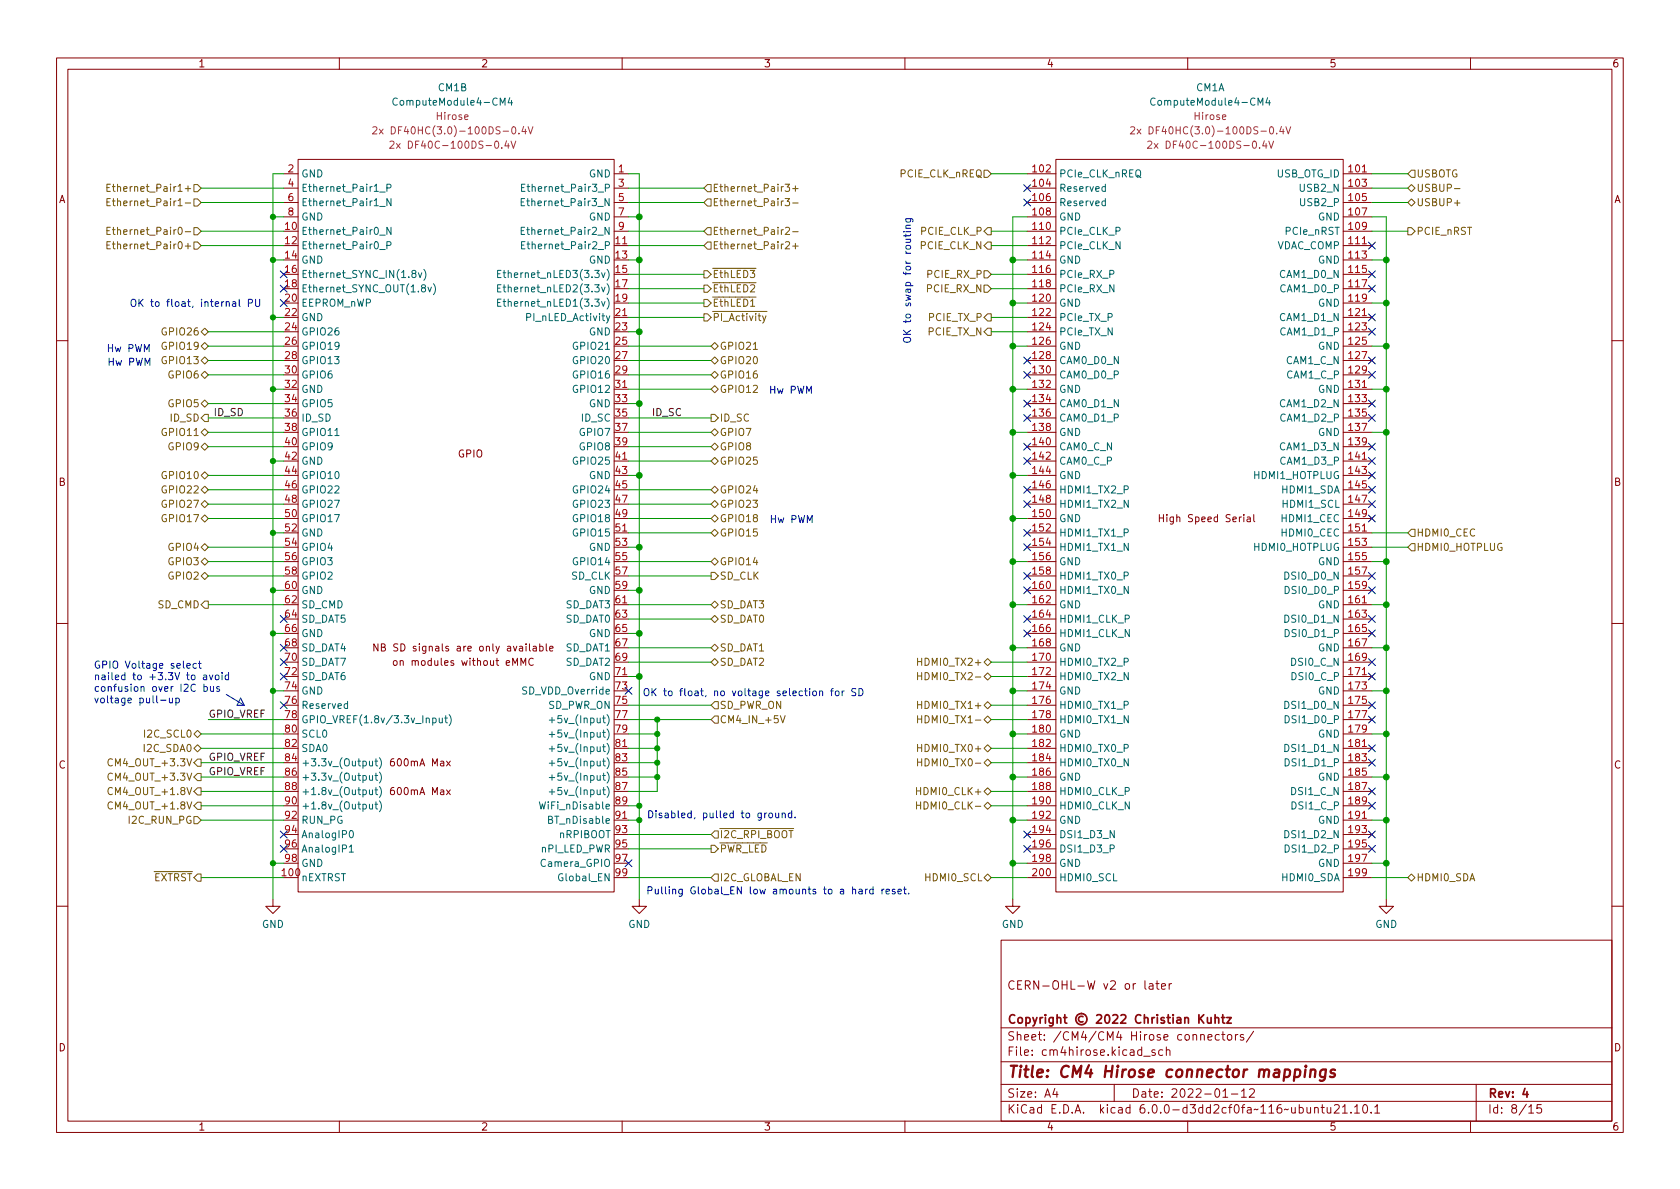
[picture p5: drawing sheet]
<svg xmlns="http://www.w3.org/2000/svg" width="297mm" height="210mm" viewBox="0 0 297 210" stroke-linecap="round" stroke-linejoin="round" font-family="sans-serif">
<defs><g id="words">
<text font-size="2.8" fill="#840000" x="178" y="190.6">Title: CM4 Hirose connector mappings</text>
<g font-size="2.1" fill="#840000">
<text x="178" y="175">CERN-OHL-W v2 or later</text>
<text x="178" y="184">Sheet: /CM4/CM4 Hirose connectors/</text>
<text x="178" y="186.7">File: cm4hirose.kicad_sch</text>
<text x="178" y="196.9">KiCad E.D.A. kicad 6.0.0-d3dd2cf0fa~116~ubuntu21.10.1</text>
<text x="178" y="194.1">Size: A4</text>
<text x="200" y="194.1">Date: 2022-01-12</text>
<text x="263" y="194.1">Rev: 4</text>
<text x="263" y="196.9">Id: 8/15</text>
</g>
<g font-size="1.8" fill="#840000">
<text x="35" y="11.9">1</text>
<text x="85" y="11.9">2</text>
<text x="135" y="11.9">3</text>
<text x="185" y="11.9">4</text>
<text x="235" y="11.9">5</text>
<text x="285" y="11.9">6</text>
<text x="10.3" y="35.9">A</text>
<text x="285.3" y="35.9">A</text>
<text x="81" y="80.9">GPIO</text>
<text x="10.3" y="85.9">B</text>
<text x="285.3" y="85.9">B</text>
<text x="205.8" y="92.3">High Speed Serial</text>
<text x="68.3" y="115.2">NB SD signals are only available</text>
<text x="70.7" y="117.7">on modules without eMMC</text>
<text x="10.3" y="135.9">C</text>
<text x="69.4" y="135.5">600mA Max</text>
<text x="285.3" y="135.9">C</text>
<text x="69.4" y="140.6">600mA Max</text>
<text x="10.3" y="185.9">D</text>
<text x="285.3" y="185.9">D</text>
<text x="35" y="199.9">1</text>
<text x="85" y="199.9">2</text>
<text x="135" y="199.9">3</text>
<text x="185" y="199.9">4</text>
<text x="235" y="199.9">5</text>
<text x="285" y="199.9">6</text>
</g>
<g font-size="1.8" fill="#006464">
<text x="77.5" y="16.1">CM1B</text>
<text x="211.5" y="16.1">CM1A</text>
<text x="70.4" y="18.7">ComputeModule4-CM4</text>
<text x="204.4" y="18.7">ComputeModule4-CM4</text>
<text x="53.2" y="31.4">GND</text>
<text x="53.2" y="33.9">Ethernet_Pair1_P</text>
<text x="93.4" y="33.9">Ethernet_Pair3_P</text>
<text x="104.1" y="31.4">GND</text>
<text x="187.2" y="31.4">PCIe_CLK_nREQ</text>
<text x="187.2" y="33.9">Reserved</text>
<text x="225.7" y="31.4">USB_OTG_ID</text>
<text x="230" y="33.9">USB2_N</text>
<text x="53.2" y="41.5">Ethernet_Pair0_N</text>
<text x="53.2" y="36.4">Ethernet_Pair1_N</text>
<text x="53.2" y="39">GND</text>
<text x="93.3" y="36.4">Ethernet_Pair3_N</text>
<text x="93.3" y="41.5">Ethernet_Pair2_N</text>
<text x="104.1" y="39">GND</text>
<text x="187.2" y="36.4">Reserved</text>
<text x="187.2" y="39">GND</text>
<text x="187.2" y="41.5">PCIe_CLK_P</text>
<text x="227.4" y="41.5">PCIe_nRST</text>
<text x="230.1" y="36.4">USB2_P</text>
<text x="233.1" y="39">GND</text>
<text x="53.2" y="44.1">Ethernet_Pair0_P</text>
<text x="53.2" y="46.6">GND</text>
<text x="93.4" y="44.1">Ethernet_Pair2_P</text>
<text x="104.1" y="46.6">GND</text>
<text x="187.2" y="44.1">PCIe_CLK_N</text>
<text x="187.2" y="46.6">GND</text>
<text x="225.7" y="44.1">VDAC_COMP</text>
<text x="233.1" y="46.6">GND</text>
<text x="53.2" y="49.1">Ethernet_SYNC_IN(1.8v)</text>
<text x="53.2" y="51.7">Ethernet_SYNC_OUT(1.8v)</text>
<text x="89.7" y="49.1">Ethernet_nLED3(3.3v)</text>
<text x="89.7" y="51.7">Ethernet_nLED2(3.3v)</text>
<text x="187.2" y="49.1">PCIe_RX_P</text>
<text x="187.2" y="51.7">PCIe_RX_N</text>
<text x="226.5" y="49.1">CAM1_D0_N</text>
<text x="226.6" y="51.7">CAM1_D0_P</text>
<text x="53.2" y="54.2">EEPROM_nWP</text>
<text x="53.2" y="56.8">GND</text>
<text x="53.2" y="59.3">GPIO26</text>
<text x="89.7" y="54.2">Ethernet_nLED1(3.3v)</text>
<text x="93.4" y="56.8">PI_nLED_Activity</text>
<text x="104.1" y="59.3">GND</text>
<text x="187.2" y="54.2">GND</text>
<text x="187.2" y="56.8">PCIe_TX_P</text>
<text x="187.2" y="59.3">PCIe_TX_N</text>
<text x="226.5" y="56.8">CAM1_D1_N</text>
<text x="226.6" y="59.3">CAM1_D1_P</text>
<text x="233.1" y="54.2">GND</text>
<text x="53.2" y="61.8">GPIO19</text>
<text x="53.2" y="64.4">GPIO13</text>
<text x="101.7" y="61.8">GPIO21</text>
<text x="101.7" y="64.4">GPIO20</text>
<text x="187.2" y="61.8">GND</text>
<text x="187.2" y="64.4">CAM0_D0_N</text>
<text x="227.4" y="64.4">CAM1_C_N</text>
<text x="233.1" y="61.8">GND</text>
<text x="53.2" y="66.9">GPIO6</text>
<text x="53.2" y="69.5">GND</text>
<text x="101.7" y="66.9">GPIO16</text>
<text x="101.7" y="69.5">GPIO12</text>
<text x="187.2" y="66.9">CAM0_D0_P</text>
<text x="187.2" y="69.5">GND</text>
<text x="227.5" y="66.9">CAM1_C_P</text>
<text x="233.1" y="69.5">GND</text>
<text x="53.2" y="72">GPIO5</text>
<text x="53.2" y="74.5">ID_SD</text>
<text x="53.2" y="77.1">GPIO11</text>
<text x="102.7" y="77.1">GPIO7</text>
<text x="102.9" y="74.5">ID_SC</text>
<text x="104.1" y="72">GND</text>
<text x="187.2" y="72">CAM0_D1_N</text>
<text x="187.2" y="74.5">CAM0_D1_P</text>
<text x="187.2" y="77.1">GND</text>
<text x="226.5" y="72">CAM1_D2_N</text>
<text x="226.6" y="74.5">CAM1_D2_P</text>
<text x="233.1" y="77.1">GND</text>
<text x="53.2" y="79.6">GPIO9</text>
<text x="53.2" y="82.2">GND</text>
<text x="101.7" y="82.2">GPIO25</text>
<text x="102.7" y="79.6">GPIO8</text>
<text x="187.2" y="79.6">CAM0_C_N</text>
<text x="187.2" y="82.2">CAM0_C_P</text>
<text x="226.5" y="79.6">CAM1_D3_N</text>
<text x="226.6" y="82.2">CAM1_D3_P</text>
<text x="53.2" y="84.7">GPIO10</text>
<text x="53.2" y="87.2">GPIO22</text>
<text x="53.2" y="89.8">GPIO27</text>
<text x="101.7" y="87.2">GPIO24</text>
<text x="101.7" y="89.8">GPIO23</text>
<text x="104.1" y="84.7">GND</text>
<text x="187.2" y="84.7">GND</text>
<text x="187.2" y="87.2">HDMI1_TX2_P</text>
<text x="187.2" y="89.8">HDMI1_TX2_N</text>
<text x="221.8" y="84.7">HDMI1_HOTPLUG</text>
<text x="226.8" y="87.2">HDMI1_SDA</text>
<text x="227" y="89.8">HDMI1_SCL</text>
<text x="53.2" y="92.3">GPIO17</text>
<text x="53.2" y="94.9">GND</text>
<text x="101.7" y="92.3">GPIO18</text>
<text x="101.7" y="94.9">GPIO15</text>
<text x="187.2" y="92.3">GND</text>
<text x="187.2" y="94.9">HDMI1_TX1_P</text>
<text x="226.8" y="92.3">HDMI1_CEC</text>
<text x="226.8" y="94.9">HDMI0_CEC</text>
<text x="53.2" y="97.4">GPIO4</text>
<text x="53.2" y="99.9">GPIO3</text>
<text x="101.7" y="99.9">GPIO14</text>
<text x="104.1" y="97.4">GND</text>
<text x="187.2" y="97.4">HDMI1_TX1_N</text>
<text x="187.2" y="99.9">GND</text>
<text x="221.8" y="97.4">HDMI0_HOTPLUG</text>
<text x="233.1" y="99.9">GND</text>
<text x="53.2" y="102.5">GPIO2</text>
<text x="53.2" y="105">GND</text>
<text x="53.2" y="107.6">SD_CMD</text>
<text x="100" y="107.6">SD_DAT3</text>
<text x="101" y="102.5">SD_CLK</text>
<text x="104.1" y="105">GND</text>
<text x="187.2" y="102.5">HDMI1_TX0_P</text>
<text x="187.2" y="105">HDMI1_TX0_N</text>
<text x="187.2" y="107.6">GND</text>
<text x="227.5" y="102.5">DSI0_D0_N</text>
<text x="227.6" y="105">DSI0_D0_P</text>
<text x="233.1" y="107.6">GND</text>
<text x="53.2" y="110.1">SD_DAT5</text>
<text x="53.2" y="112.6">GND</text>
<text x="100" y="110.1">SD_DAT0</text>
<text x="104.1" y="112.6">GND</text>
<text x="187.2" y="110.1">HDMI1_CLK_P</text>
<text x="187.2" y="112.6">HDMI1_CLK_N</text>
<text x="227.5" y="110.1">DSI0_D1_N</text>
<text x="227.6" y="112.6">DSI0_D1_P</text>
<text x="53.2" y="115.2">SD_DAT4</text>
<text x="53.2" y="117.7">SD_DAT7</text>
<text x="100" y="115.2">SD_DAT1</text>
<text x="100" y="117.7">SD_DAT2</text>
<text x="187.2" y="115.2">GND</text>
<text x="187.2" y="117.7">HDMI0_TX2_P</text>
<text x="228.5" y="117.7">DSI0_C_N</text>
<text x="233.1" y="115.2">GND</text>
<text x="53.2" y="120.3">SD_DAT6</text>
<text x="53.2" y="122.8">GND</text>
<text x="53.2" y="125.3">Reserved</text>
<text x="92.6" y="122.8">SD_VDD_Override</text>
<text x="96.9" y="125.3">SD_PWR_ON</text>
<text x="104.1" y="120.3">GND</text>
<text x="187.2" y="120.3">HDMI0_TX2_N</text>
<text x="187.2" y="122.8">GND</text>
<text x="187.2" y="125.3">HDMI0_TX1_P</text>
<text x="227.5" y="125.3">DSI1_D0_N</text>
<text x="228.6" y="120.3">DSI0_C_P</text>
<text x="233.1" y="122.8">GND</text>
<text x="53.2" y="127.9">GPIO_VREF(1.8v/3.3v_Input)</text>
<text x="53.2" y="130.4">SCL0</text>
<text x="98.6" y="127.9">+5v_(Input)</text>
<text x="98.6" y="130.4">+5v_(Input)</text>
<text x="187.2" y="127.9">HDMI0_TX1_N</text>
<text x="187.2" y="130.4">GND</text>
<text x="227.6" y="127.9">DSI1_D0_P</text>
<text x="233.1" y="130.4">GND</text>
<text x="53.2" y="133">SDA0</text>
<text x="53.2" y="135.5">+3.3v_(Output)</text>
<text x="98.6" y="133">+5v_(Input)</text>
<text x="98.6" y="135.5">+5v_(Input)</text>
<text x="187.2" y="133">HDMI0_TX0_P</text>
<text x="187.2" y="135.5">HDMI0_TX0_N</text>
<text x="227.5" y="133">DSI1_D1_N</text>
<text x="227.6" y="135.5">DSI1_D1_P</text>
<text x="53.2" y="138">+3.3v_(Output)</text>
<text x="53.2" y="140.6">+1.8v_(Output)</text>
<text x="53.2" y="143.1">+1.8v_(Output)</text>
<text x="96" y="143.1">WiFi_nDisable</text>
<text x="98.6" y="138">+5v_(Input)</text>
<text x="98.6" y="140.6">+5v_(Input)</text>
<text x="187.2" y="138">GND</text>
<text x="187.2" y="140.6">HDMI0_CLK_P</text>
<text x="187.2" y="143.1">HDMI0_CLK_N</text>
<text x="228.5" y="140.6">DSI1_C_N</text>
<text x="228.6" y="143.1">DSI1_C_P</text>
<text x="233.1" y="138">GND</text>
<text x="53.2" y="145.7">RUN_PG</text>
<text x="53.2" y="148.2">AnalogIP0</text>
<text x="97.4" y="145.7">BT_nDisable</text>
<text x="98.9" y="148.2">nRPIBOOT</text>
<text x="187.2" y="145.7">GND</text>
<text x="187.2" y="148.2">DSI1_D3_N</text>
<text x="227.5" y="148.2">DSI1_D2_N</text>
<text x="233.1" y="145.7">GND</text>
<text x="53.2" y="155.8">nEXTRST</text>
<text x="53.2" y="150.7">AnalogIP1</text>
<text x="53.2" y="153.3">GND</text>
<text x="95.7" y="150.7">nPI_LED_PWR</text>
<text x="96.2" y="153.3">Camera_GPIO</text>
<text x="99.1" y="155.8">Global_EN</text>
<text x="187.2" y="150.7">DSI1_D3_P</text>
<text x="187.2" y="153.3">GND</text>
<text x="187.2" y="155.8">HDMI0_SCL</text>
<text x="226.8" y="155.8">HDMI0_SDA</text>
<text x="227.6" y="150.7">DSI1_D2_P</text>
<text x="233.1" y="153.3">GND</text>
<text x="46.3" y="164.1">GND</text>
<text x="111.1" y="164.1">GND</text>
<text x="177.1" y="164.1">GND</text>
<text x="243.1" y="164.1">GND</text>
</g>
<g font-size="1.8" fill="#840084">
<text x="68.4" y="23.7">2x DF40HC(3.0)-100DS-0.4V</text>
<text x="77.3" y="21.2">Hirose</text>
<text x="202.4" y="23.7">2x DF40HC(3.0)-100DS-0.4V</text>
<text x="211.2" y="21.2">Hirose</text>
<text x="70.9" y="26.3">2x DF40C-100DS-0.4V</text>
<text x="204.9" y="26.3">2x DF40C-100DS-0.4V</text>
</g>
<g font-size="1.8" fill="#725600">
<text x="20.6" y="33.9">Ethernet_Pair1+</text>
<text x="125.9" y="33.9">Ethernet_Pair3+</text>
<text x="159.2" y="31.4">PCIE_CLK_nREQ</text>
<text x="250.4" y="33.9">USBUP-</text>
<text x="250.4" y="31.4">USBOTG</text>
<text x="21" y="36.4">Ethernet_Pair1-</text>
<text x="21" y="41.5">Ethernet_Pair0-</text>
<text x="125.9" y="41.5">Ethernet_Pair2-</text>
<text x="125.9" y="36.4">Ethernet_Pair3-</text>
<text x="162.9" y="41.5">PCIE_CLK_P</text>
<text x="250.4" y="41.5">PCIE_nRST</text>
<text x="250.4" y="36.4">USBUP+</text>
<text x="20.6" y="44.1">Ethernet_Pair0+</text>
<text x="125.9" y="44.1">Ethernet_Pair2+</text>
<text x="162.8" y="44.1">PCIE_CLK_N</text>
<text x="125.9" y="49.1">~{EthLED3}</text>
<text x="125.9" y="51.7">~{EthLED2}</text>
<text x="164" y="51.7">PCIE_RX_N</text>
<text x="164.1" y="49.1">PCIE_RX_P</text>
<text x="29" y="59.3">GPIO26</text>
<text x="125.9" y="56.8">~{PI_Activity}</text>
<text x="125.9" y="54.2">~{EthLED1}</text>
<text x="164.2" y="59.3">PCIE_TX_N</text>
<text x="164.3" y="56.8">PCIE_TX_P</text>
<text x="29" y="64.4">GPIO13</text>
<text x="29" y="61.8">GPIO19</text>
<text x="127.2" y="64.4">GPIO20</text>
<text x="127.2" y="61.8">GPIO21</text>
<text x="30" y="66.9">GPIO6</text>
<text x="127.2" y="69.5">GPIO12</text>
<text x="127.2" y="66.9">GPIO16</text>
<text x="29" y="77.1">GPIO11</text>
<text x="30" y="72">GPIO5</text>
<text x="30.2" y="74.5">ID_SD</text>
<text x="127.2" y="74.5">ID_SC</text>
<text x="127.2" y="77.1">GPIO7</text>
<text x="30" y="79.6">GPIO9</text>
<text x="127.2" y="82.2">GPIO25</text>
<text x="127.2" y="79.6">GPIO8</text>
<text x="29" y="84.7">GPIO10</text>
<text x="29" y="89.8">GPIO27</text>
<text x="29" y="87.2">GPIO22</text>
<text x="127.2" y="89.8">GPIO23</text>
<text x="127.2" y="87.2">GPIO24</text>
<text x="29" y="92.3">GPIO17</text>
<text x="127.2" y="92.3">GPIO18</text>
<text x="127.2" y="94.9">GPIO15</text>
<text x="250.4" y="94.9">HDMI0_CEC</text>
<text x="30" y="99.9">GPIO3</text>
<text x="30" y="97.4">GPIO4</text>
<text x="127.2" y="99.9">GPIO14</text>
<text x="250.4" y="97.4">HDMI0_HOTPLUG</text>
<text x="27.9" y="107.6">SD_CMD</text>
<text x="30" y="102.5">GPIO2</text>
<text x="127.2" y="107.6">SD_DAT3</text>
<text x="127.2" y="102.5">SD_CLK</text>
<text x="127.2" y="110.1">SD_DAT0</text>
<text x="127.2" y="115.2">SD_DAT1</text>
<text x="127.2" y="117.7">SD_DAT2</text>
<text x="163" y="117.7">HDMI0_TX2+</text>
<text x="127.2" y="125.3">SD_PWR_ON</text>
<text x="163" y="125.3">HDMI0_TX1+</text>
<text x="163.5" y="120.3">HDMI0_TX2-</text>
<text x="25.8" y="130.4">I2C_SCL0</text>
<text x="127.2" y="127.9">CM4_IN_+5V</text>
<text x="163.5" y="127.9">HDMI0_TX1-</text>
<text x="20" y="135.5">CM4_OUT_+3.3V</text>
<text x="25.6" y="133">I2C_SDA0</text>
<text x="163" y="133">HDMI0_TX0+</text>
<text x="163.5" y="135.5">HDMI0_TX0-</text>
<text x="20" y="143.1">CM4_OUT_+1.8V</text>
<text x="20" y="140.6">CM4_OUT_+1.8V</text>
<text x="20" y="138">CM4_OUT_+3.3V</text>
<text x="162.6" y="140.6">HDMI0_CLK+</text>
<text x="163.1" y="143.1">HDMI0_CLK-</text>
<text x="23" y="145.7">I2C_RUN_PG</text>
<text x="127.2" y="148.2">~{I2C_RPI_BOOT}</text>
<text x="25.7" y="155.8">~{EXTRST}</text>
<text x="127.2" y="150.7">~{PWR_LED}</text>
<text x="127.2" y="155.8">I2C_GLOBAL_EN</text>
<text x="163.8" y="155.8">HDMI0_SCL</text>
<text x="250.4" y="155.8">HDMI0_SDA</text>
</g>
<g font-size="1.8" fill="#a90000">
<text x="50.9" y="30.5">2</text>
<text x="50.9" y="33">4</text>
<text x="50.9" y="35.6">6</text>
<text x="109.4" y="30.5">1</text>
<text x="109.4" y="33">3</text>
<text x="109.4" y="35.6">5</text>
<text x="182.7" y="30.5">102</text>
<text x="182.7" y="33">104</text>
<text x="182.7" y="35.6">106</text>
<text x="238.6" y="30.5">101</text>
<text x="238.6" y="33">103</text>
<text x="238.6" y="35.6">105</text>
<text x="50.5" y="40.6">10</text>
<text x="50.9" y="38.1">8</text>
<text x="109.4" y="38.1">7</text>
<text x="109.4" y="40.6">9</text>
<text x="182.7" y="38.1">108</text>
<text x="182.7" y="40.6">110</text>
<text x="238.6" y="38.1">107</text>
<text x="238.6" y="40.6">109</text>
<text x="50.5" y="43.2">12</text>
<text x="50.5" y="45.7">14</text>
<text x="108.9" y="43.2">11</text>
<text x="108.9" y="45.7">13</text>
<text x="182.7" y="43.2">112</text>
<text x="182.7" y="45.7">114</text>
<text x="238.6" y="43.2">111</text>
<text x="238.6" y="45.7">113</text>
<text x="50.5" y="48.3">16</text>
<text x="50.5" y="50.8">18</text>
<text x="50.5" y="53.3">20</text>
<text x="108.9" y="48.3">15</text>
<text x="108.9" y="50.8">17</text>
<text x="108.9" y="53.3">19</text>
<text x="182.7" y="48.3">116</text>
<text x="182.7" y="50.8">118</text>
<text x="182.7" y="53.3">120</text>
<text x="238.6" y="48.3">115</text>
<text x="238.6" y="50.8">117</text>
<text x="238.6" y="53.3">119</text>
<text x="50.5" y="55.9">22</text>
<text x="50.5" y="58.4">24</text>
<text x="108.9" y="55.9">21</text>
<text x="108.9" y="58.4">23</text>
<text x="182.7" y="55.9">122</text>
<text x="182.7" y="58.4">124</text>
<text x="238.6" y="55.9">121</text>
<text x="238.6" y="58.4">123</text>
<text x="50.5" y="61">26</text>
<text x="50.5" y="63.5">28</text>
<text x="108.9" y="61">25</text>
<text x="108.9" y="63.5">27</text>
<text x="182.7" y="61">126</text>
<text x="182.7" y="63.5">128</text>
<text x="238.6" y="61">125</text>
<text x="238.6" y="63.5">127</text>
<text x="50.5" y="66">30</text>
<text x="50.5" y="68.6">32</text>
<text x="50.5" y="71.1">34</text>
<text x="108.9" y="66">29</text>
<text x="108.9" y="68.6">31</text>
<text x="108.9" y="71.1">33</text>
<text x="182.7" y="66">130</text>
<text x="182.7" y="68.6">132</text>
<text x="182.7" y="71.1">134</text>
<text x="238.6" y="66">129</text>
<text x="238.6" y="68.6">131</text>
<text x="238.6" y="71.1">133</text>
<text x="50.5" y="73.7">36</text>
<text x="50.5" y="76.2">38</text>
<text x="108.9" y="73.7">35</text>
<text x="108.9" y="76.2">37</text>
<text x="182.7" y="73.7">136</text>
<text x="182.7" y="76.2">138</text>
<text x="238.6" y="73.7">135</text>
<text x="238.6" y="76.2">137</text>
<text x="50.5" y="78.7">40</text>
<text x="50.5" y="81.3">42</text>
<text x="50.5" y="83.8">44</text>
<text x="108.9" y="78.7">39</text>
<text x="108.9" y="81.3">41</text>
<text x="108.9" y="83.8">43</text>
<text x="182.7" y="78.7">140</text>
<text x="182.7" y="81.3">142</text>
<text x="182.7" y="83.8">144</text>
<text x="238.6" y="78.7">139</text>
<text x="238.6" y="81.3">141</text>
<text x="238.6" y="83.8">143</text>
<text x="50.5" y="86.4">46</text>
<text x="50.5" y="88.9">48</text>
<text x="108.9" y="86.4">45</text>
<text x="108.9" y="88.9">47</text>
<text x="182.7" y="86.4">146</text>
<text x="182.7" y="88.9">148</text>
<text x="238.6" y="86.4">145</text>
<text x="238.6" y="88.9">147</text>
<text x="50.5" y="91.4">50</text>
<text x="50.5" y="94">52</text>
<text x="108.9" y="91.4">49</text>
<text x="108.9" y="94">51</text>
<text x="182.7" y="91.4">150</text>
<text x="182.7" y="94">152</text>
<text x="238.6" y="91.4">149</text>
<text x="238.6" y="94">151</text>
<text x="50.5" y="96.5">54</text>
<text x="50.5" y="99.1">56</text>
<text x="50.5" y="101.6">58</text>
<text x="108.9" y="96.5">53</text>
<text x="108.9" y="99.1">55</text>
<text x="108.9" y="101.6">57</text>
<text x="182.7" y="96.5">154</text>
<text x="182.7" y="99.1">156</text>
<text x="182.7" y="101.6">158</text>
<text x="238.6" y="96.5">153</text>
<text x="238.6" y="99.1">155</text>
<text x="238.6" y="101.6">157</text>
<text x="50.5" y="104.1">60</text>
<text x="50.5" y="106.7">62</text>
<text x="108.9" y="104.1">59</text>
<text x="108.9" y="106.7">61</text>
<text x="182.7" y="104.1">160</text>
<text x="182.7" y="106.7">162</text>
<text x="238.6" y="104.1">159</text>
<text x="238.6" y="106.7">161</text>
<text x="50.5" y="109.2">64</text>
<text x="50.5" y="111.8">66</text>
<text x="108.9" y="109.2">63</text>
<text x="108.9" y="111.8">65</text>
<text x="182.7" y="109.2">164</text>
<text x="182.7" y="111.8">166</text>
<text x="238.6" y="109.2">163</text>
<text x="238.6" y="111.8">165</text>
<text x="50.5" y="114.3">68</text>
<text x="50.5" y="116.8">70</text>
<text x="50.5" y="119.4">72</text>
<text x="108.9" y="114.3">67</text>
<text x="108.9" y="116.8">69</text>
<text x="108.9" y="119.4">71</text>
<text x="182.7" y="114.3">168</text>
<text x="182.7" y="116.8">170</text>
<text x="182.7" y="119.4">172</text>
<text x="238.6" y="114.3">167</text>
<text x="238.6" y="116.8">169</text>
<text x="238.6" y="119.4">171</text>
<text x="50.5" y="121.9">74</text>
<text x="50.5" y="124.5">76</text>
<text x="108.9" y="121.9">73</text>
<text x="108.9" y="124.5">75</text>
<text x="182.7" y="121.9">174</text>
<text x="182.7" y="124.5">176</text>
<text x="238.6" y="121.9">173</text>
<text x="238.6" y="124.5">175</text>
<text x="50.5" y="127">78</text>
<text x="50.5" y="129.5">80</text>
<text x="108.9" y="127">77</text>
<text x="108.9" y="129.5">79</text>
<text x="182.7" y="127">178</text>
<text x="182.7" y="129.5">180</text>
<text x="238.6" y="127">177</text>
<text x="238.6" y="129.5">179</text>
<text x="50.5" y="132.1">82</text>
<text x="50.5" y="134.6">84</text>
<text x="50.5" y="137.2">86</text>
<text x="108.9" y="132.1">81</text>
<text x="108.9" y="134.6">83</text>
<text x="108.9" y="137.2">85</text>
<text x="182.7" y="132.1">182</text>
<text x="182.7" y="134.6">184</text>
<text x="182.7" y="137.2">186</text>
<text x="238.6" y="132.1">181</text>
<text x="238.6" y="134.6">183</text>
<text x="238.6" y="137.2">185</text>
<text x="50.5" y="139.7">88</text>
<text x="50.5" y="142.2">90</text>
<text x="108.9" y="139.7">87</text>
<text x="108.9" y="142.2">89</text>
<text x="182.7" y="139.7">188</text>
<text x="182.7" y="142.2">190</text>
<text x="238.6" y="139.7">187</text>
<text x="238.6" y="142.2">189</text>
<text x="50.5" y="144.8">92</text>
<text x="50.5" y="147.3">94</text>
<text x="50.5" y="149.9">96</text>
<text x="108.9" y="144.8">91</text>
<text x="108.9" y="147.3">93</text>
<text x="108.9" y="149.9">95</text>
<text x="182.7" y="144.8">192</text>
<text x="182.7" y="147.3">194</text>
<text x="182.7" y="149.9">196</text>
<text x="238.6" y="144.8">191</text>
<text x="238.6" y="147.3">193</text>
<text x="238.6" y="149.9">195</text>
<text x="50" y="154.9">100</text>
<text x="50.5" y="152.4">98</text>
<text x="108.9" y="152.4">97</text>
<text x="108.9" y="154.9">99</text>
<text x="182.7" y="152.4">198</text>
<text x="182.7" y="154.9">200</text>
<text x="238.6" y="152.4">197</text>
<text x="238.6" y="154.9">199</text>
</g>
<g font-size="1.8" fill="#0000c2">
<text x="22.9" y="54.3">OK to float, internal PU</text>
<text x="18.8" y="62.3">Hw PWM</text>
<text x="18.9" y="64.7">Hw PWM</text>
<text x="161.1" y="60.8" transform="rotate(-90 161.1 60.8)">OK to swap for routing</text>
<text x="135.9" y="69.6">Hw PWM</text>
<text x="136" y="92.5">Hw PWM</text>
<text x="16.5" y="118.2">GPIO Voltage select</text>
<text x="16.5" y="120.3">nailed to +3.3V to avoid</text>
<text x="16.5" y="122.3">confusion over I2C bus</text>
<text x="16.5" y="124.4">voltage pull-up</text>
<text x="120.1" y="123.1">OK to float, no voltage selection for SD</text>
<text x="118.2" y="144.7">Disabled, pulled to ground.</text>
<text x="121.2" y="158.1">Pulling Global_EN low amounts to a hard reset.</text>
</g>
<g font-size="1.8" fill="#0f0f0f">
<text x="38" y="73.6">ID_SD</text>
<text x="115.4" y="73.6">ID_SC</text>
<text x="36.8" y="126.9">GPIO_VREF</text>
<text x="36.8" y="134.5">GPIO_VREF</text>
<text x="36.8" y="137.1">GPIO_VREF</text>
</g>
</g></defs>
<g fill="none" stroke="#840000" stroke-width=".18">
<path d="M10 10.2h277v190.1h-277zM12 12.2h273v186.1h-273zM60 10.2v2M110 10.2v2M160 10.2v2M210 10.2v2M260 10.2v2M50.2 30.7h2.5M50.2 33.3h2.5M50.2 35.8h2.5M50.2 38.3h2.5M52.7 28.2h55.9v129.5h-55.9z"/>
<path d="M108.6 30.7h2.5M108.6 33.3h2.5M108.6 35.8h2.5M108.6 38.3h2.5M181.6 30.7h5.1M181.6 33.3h5.1M181.6 35.8h5.1M181.6 38.3h5.1M186.7 28.2h50.8v129.5h-50.8zM237.5 30.7h5.1M237.5 33.3h5.1M237.5 35.8h5.1"/>
<path d="M237.5 38.3h5.1M108.6 43.4h2.5M108.6 56.1h2.5M108.6 40.9h2.5M181.6 43.4h5.1M181.6 56.1h5.1M181.6 40.9h5.1M181.6 46h5.1M181.6 48.5h5.1M181.6 51h5.1M181.6 53.6h5.1M181.6 58.7h5.1"/>
<path d="M237.5 43.4h5.1M237.5 56.1h5.1M237.5 40.9h5.1M237.5 46h5.1M237.5 48.5h5.1M237.5 51h5.1M237.5 53.6h5.1M237.5 58.7h5.1M10 60.2h2M108.6 68.8h2.5M181.6 68.8h5.1M181.6 61.2h5.1"/>
<path d="M181.6 63.7h5.1M181.6 66.3h5.1M181.6 71.4h5.1M181.6 73.9h5.1M181.6 76.4h5.1M181.6 79h5.1M237.5 68.8h5.1M237.5 61.2h5.1M237.5 63.7h5.1M237.5 66.3h5.1M237.5 71.4h5.1M237.5 73.9h5.1"/>
<path d="M237.5 76.4h5.1M237.5 79h5.1M285 60.2h2M108.6 81.5h2.5M108.6 94.2h2.5M181.6 81.5h5.1M181.6 94.2h5.1M181.6 84.1h5.1M181.6 86.6h5.1M181.6 89.1h5.1M181.6 91.7h5.1M181.6 96.8h5.1"/>
<path d="M181.6 99.3h5.1M205 91v1.3M205 91.6h.7M220.5 91.5h.5l.1 .8M221.1 91.7l-.5 .1-.1 .2 .1 .3 .5-.1M221.7 91v1.1l.2 .2M237.5 81.5h5.1M237.5 94.2h5.1M237.5 84.1h5.1M237.5 86.6h5.1M237.5 89.1h5.1M237.5 91.7h5.1"/>
<path d="M237.5 96.8h5.1M237.5 99.3h5.1M10 110.2h2M66.8 113.9v1.2l-.7-1.2v1.2M67.4 114.5l.6-.1 .1-.2-.1-.2-.6-.1v1.2h.5l.2-.1 .1-.3-.3-.2M69.7 116.9l.3-.1 .2 .3v.3l-.2 .3-.3-.1-.2-.2zM92.1 117.7v-1.3l.4 .9 .5-.9v1.3M94.3 114.3h.5v.8M94.3 116.5a.6 .6 0 0 0-.9 .4 .6 .6 0 0 0 .6 .8l.3-.2M94.8 114.6h-.4l-.2 .2 .2 .3h.4M95.4 114.3h.4l.2 .2-.1 .6h-.5M95.4 113.9v1.2"/>
<path d="M96.6 113.9v1l.2 .2M97.2 114.7l.6-.1-.1-.3h-.3l-.2 .2v.6h.5M108.6 106.9h2.5M108.6 119.6h2.5M181.6 106.9h5.1M181.6 119.6h5.1M181.6 101.8h5.1M181.6 104.4h5.1M181.6 109.5h5.1M181.6 112h5.1M181.6 114.5h5.1M181.6 117.1h5.1"/>
<path d="M237.5 106.9h5.1M237.5 119.6h5.1M237.5 101.8h5.1M237.5 104.4h5.1M237.5 109.5h5.1M237.5 112h5.1M237.5 114.5h5.1M237.5 117.1h5.1M285 110.2h2M79 139.7l.6 .8M79 134.6l.6 .8M79.6 139.7l-.6 .8"/>
<path d="M79.6 134.6l-.6 .8M108.6 132.3h2.5M181.6 132.3h5.1M181.6 122.2h5.1M181.6 124.7h5.1M181.6 127.2h5.1M181.6 129.8h5.1M181.6 134.9h5.1M181.6 137.4h5.1M181.6 139.9h5.1M237.5 132.3h5.1M237.5 122.2h5.1"/>
<path d="M237.5 124.7h5.1M237.5 127.2h5.1M237.5 129.8h5.1M237.5 134.9h5.1M237.5 137.4h5.1M237.5 139.9h5.1M48.3 159v1.3h1.2l-1.2 1.2-1.3-1.2h1.3M108.6 145h2.5M113 159v1.3h1.3l-1.3 1.2-1.2-1.2h1.2M179.1 159v1.3h1.2l-1.2 1.2-1.3-1.2h1.3M181.6 145h5.1M181.6 142.5h5.1"/>
<path d="M181.6 147.6h5.1M181.6 150.1h5.1M181.6 152.6h5.1M181.6 155.2h5.1M237.5 145h5.1M237.5 142.5h5.1M237.5 147.6h5.1M237.5 150.1h5.1M237.5 152.6h5.1M237.5 155.2h5.1M245.1 159v1.3h1.3l-1.3 1.2-1.3-1.2h1.3M10 160.2h2"/>
<path d="M177 166.3h108v32h-108zM202.4 173.4v1.3l.2 .2M203.2 174h.6l.1 .9M203.9 174.3l-.5 .1a.29 .29 0 0 0-.3 .2 .29 .29 0 0 0 .3 .3h.5M204.4 173.9h.5M204.6 173.4v1.3l.3 .2M205.4 174.4l.7-.1-.1-.3-.4-.1-.2 .2v.8h.6M206.7 173.9v1M207.1 173.9l-.2 .1-.2 .2M285 160.2h2M60 198.3v2M110 198.3v2"/>
<path d="M160 198.3v2M177 194.8h108M177 191.8h108M177 187.8h108M177 181.8h108M186.5 192.5l-.4 1h1M186.9 193v1M197 191.8v3M202.2 186.8h1.2M204.2 185.7l-.3-.1-.3 .2 .1 .3 .5 .1v.4h-.6M205.6 185.7l-.5-.1-.2 .3v.4l.1 .3h.6M206.2 185.8l.2-.2 .4 .1 .1 .9"/>
<path d="M206.2 185.1v1.5M210 198.3v2M213.6 183.4l.7-.1-.1-.3-.4-.1-.2 .2v.8h.6M215.6 183l-.5-.1-.2 .3v.4l.1 .3h.6M216 182.9h.6M216.2 182.4v1.3l.4 .2M216.2 194h.9M217.1 183.1l.2-.2 .4 .2 .1 .5-.2 .3h-.3l-.2-.1zM217.7 193.5h1.2M218.4 182.9v1M218.9 182.9l-.3 .1-.2 .2M219.5 193l.4-.5v1.5"/>
<path d="M219.5 194h.9M219.9 183l-.4-.1-.2 .2 .1 .3 .5 .1v.4h-.6M220.9 192.7l.6-.2 .2 .2 .1 .3-.9 1h.9M221.6 182.4l-1.2 1.9M232.4 196l.2-.2 .4 .1 .1 .9M232.4 195.8v1M233.6 195.8h.5M233.8 195.3v1.3l.3 .2M234.6 195.8l.1 1h.4l.2-.1M235.3 195.8v1M235.9 195.5l.6-.2 .2 .2 .1 .3-.9 1h.9M237.4 195.8l.4-.5v1.5"/>
<path d="M237.4 196.8h.8M238.9 196.7v.1M239.5 195.8l.4-.5v1.5M239.5 196.8h.9M241.1 195.4l.2-.1a.81 .81 0 0 1 .6 .7 .81 .81 0 0 1-.3 .8h-.2a.81 .81 0 0 1-.5-.6 .81 .81 0 0 1 .2-.8zM242.4 196.7v.1M243.1 195.8l.4-.5v1.5M243.1 196.8h.8M260 198.3v2M261 191.8v6.5M270.3 195.8l.4-.5v1.5M270.3 196.8h.9"/>
<path d="M272.5 195.3h-.7l-.1 .7 .2-.1 .5 .1 .2 .2-.1 .5-.2 .1-.6-.1"/>
</g>
<g fill="none" stroke="#840000" stroke-width=".3">
<path d="M179.4 179.6a.6 .6 0 0 0-.7 0 .6 .6 0 0 0-.2 .7 .56 .56 0 0 0 .3 .6 .56 .56 0 0 0 .6-.1M181.4 179.9v1.5M182.6 179.9l.4 1M183.3 179.9l-.5 1.4-.2 .1M183.9 179.9v1M184.3 179.9l-.2 .1-.2 .2M184.8 179.4v.2M184.8 179.9v1M186.2 179.9v1.2l-.3 .3h-.3M186.9 179.4v1.5M188.1 179.9h.5M188.3 179.4v1.3l.3 .2"/>
<path d="M191.5 179.8a.52 .52 0 0 0-.8 .4 .52 .52 0 0 0 .8 .4M193.9 179.6l.6-.2 .2 .2 .1 .3-1 1h1M195.5 179.6l.2-.2a.81 .81 0 0 1 .6 .7 .81 .81 0 0 1-.3 .8h-.2a.81 .81 0 0 1-.3-1.3zM196.8 179.6l.5-.2 .3 .2v.3l-.9 1h.9M198.2 179.6l.6-.2 .2 .2 .1 .3-1 1h1M201.7 179.6a.6 .6 0 0 0-.7 0 .6 .6 0 0 0-.2 .7 .56 .56 0 0 0 .3 .6 .56 .56 0 0 0 .6-.1M202.3 179.4v1.5M203.7 179.9v1M204.1 179.9l-.3 .1-.1 .2M204.6 179.4v.2M204.6 179.9v1M206.3 179.9h.6"/>
<path d="M206.6 179.4v1.3l.3 .2M207.4 179.4v.2M207.4 179.9v1M209.5 179.9v1M212 179.4v1.5M212.8 179.4l-.8 .9M213.5 179.9l.1 1h.3l.2-.1M214.1 179.9v1M214.8 179.4v1.5M216 179.9h.6M216.2 179.4v1.3l.4 .2M216.9 179.9h.8l-.8 1h.8"/>
<path d="M180.1 180.1l.2-.2 .4 .2 .1 .5-.2 .3h-.3l-.2-.1zM181.4 180l.4-.1 .3 .3v.4l-.1 .3h-.6M186.2 180l-.4-.1-.3 .3v.4l.1 .3h.6M186.9 180.1l.2-.2 .4 .1 .1 .9M202.3 180.1l.3-.2 .3 .1 .1 .9M205.8 180l-.3-.1-.2 .2v.3l.5 .1v.4h-.5M208.1 180h.6l.1 .9M208.8 180.3l-.5 .1a.29 .29 0 0 0-.3 .2 .29 .29 0 0 0 .3 .3h.5M209.5 180.1l.2-.2 .4 .1v.9M212.2 180.1l.6 .8M214.8 180.1l.3-.2 .3 .1 .1 .9M269.6 192.5l-.3 1h.9"/>
<path d="M270 193v1"/>
<circle cx="191.2" cy="180.2" r="1"/>
</g>
<path d="M230.8 189.1l-.1 1.4M230.9 188.5l-.1 .1 .1 .1 .1-.1-.1-.1v.2M231.8 189.3a.49 .49 0 0 1 .8 .1l-.1 1.1M231.8 189.1l-.2 1.4M234.4 189.2a.66 .66 0 0 0-1 .3v.6l.1 .3 .2 .1 .6-.1M234.4 189.1l-.2 1.6a.6 .6 0 0 1-.9 .3M236 189.2a.49 .49 0 0 0-.7 .3v.2l.5 .1 .2 .3-.1 .3-.2 .1-.6-.1" fill="none" stroke="#840000" stroke-width=".4"/>
<g fill="none" stroke="#006464" stroke-width=".18">
<path d="M70.2 17.5a.6 .6 0 0 0-.8 .4 .6 .6 0 0 0 .6 .7l.2-.1M88.4 18.6v-1.3l.5 .9 .4-.9v1.3M90.1 17.3l-.3 .9h.8M90.4 17.8v.8M204.2 17.5a.6 .6 0 0 0-.8 .4 .6 .6 0 0 0 .6 .7l.2-.1M222.4 18.6v-1.3l.5 .9 .4-.9v1.3M224.1 17.3l-.3 .9h.8M224.4 17.8v.8M67.1 34h1M67.1 36.5h1M68.4 33.2h.6l.1-.2v-.3l-.7-.1v1.2M69.1 35.1v1.3l-.7-1.3v1.3"/>
<path d="M92.2 35.7h.4M92.2 33.2h.4M92.8 35.1h-.6v1.3h.6M92.8 32.6h-.6v1.2h.6M195.4 33.1l-.3-.1-.3 .2 .2 .6h.4M195.4 35.6l-.3-.1-.3 .3 .2 .5h.4M195.4 32.6v1.2M195.4 35.1v1.3M67.1 41.6h1M67.1 44.1h1M68.4 43.4l.6-.1 .1-.1v-.3l-.7-.2v1.3M69.1 40.2v1.3l-.7-1.3v1.3"/>
<path d="M74 48.2l.3 .9 .3-.9M74.9 47.6a1.46 1.46 0 0 1 0 2M75.7 50.8l.3 .8 .3-.8M76.6 50.2a1.46 1.46 0 0 1 0 1.9M88 48.4h.4M88 51h.4M88 53.5h.4M88.6 47.8h-.6v1.3h.6M88.6 50.4h-.6v1.2h.6M88.6 52.9h-.6v1.3h.6M89 48.2h.4M89 50.8h.4"/>
<path d="M89 53.3h.4M89.1 47.8v1.1l.3 .2M89.1 50.4v1l.3 .2M89.1 52.9v1.1l.3 .2M92.2 40.8h.4M92.2 43.3h.4M92.8 40.2h-.6v1.3h.6M92.8 42.7h-.6v1.3h.6M107.8 55.9l-.4 1.1-.2 .1M59.2 77h.7M61.5 124.5l-.4-.1-.3 .3 .2 .5h.5M61.5 124v1.3"/>
<path d="M65.3 134.6l.1 .8h.3l.2-.1M65.3 137.1l.1 .8 .3 .1 .2-.1M65.3 139.7l.1 .8h.3l.2-.1M65.9 134.6v.8M65.9 137.1v.9M65.9 139.7v.8M66.3 134.6h.5M66.3 137.1h.5M66.3 139.7h.5M66.5 134.2v1.1l.3 .1M66.5 136.7v1.1l.3 .2M66.5 139.3v1l.3 .2"/>
<path d="M67.1 134a1.46 1.46 0 0 1 0 1.9M67.1 136.5a1.46 1.46 0 0 1 0 2M67.1 139.1a1.46 1.46 0 0 1 0 1.9M76.5 127h.4l.2 .2-.1 .6h-.5M77.7 127v.8h.3l.2-.1M78.2 127v.8M78.6 127h.5M78.8 126.6v1l.3 .2M79.4 126.4a1.46 1.46 0 0 1 0 1.9M97.1 127.3h1M97.1 129.9h1M97.1 132.4h1"/>
<path d="M97.1 135h1M97.1 137.5h1M97.6 126.9v.9M97.6 129.4v1M97.6 131.9v1M97.6 134.5v.9M97.6 137v1M97.6 139.6v.9M61.8 149.8l.3-.4v1.3M61.8 150.7h.7M61.9 146.9h.2a.68 .68 0 0 1 .4 .6 .68 .68 0 0 1-.4 .6 .84 .84 0 0 1-.2-1.2zM65.3 142.2l.1 .8 .3 .1 .2-.2"/>
<path d="M65.9 142.2v.9M66.3 142.2h.5M66.5 141.8v1.1l.3 .2M67.1 141.6a1.46 1.46 0 0 1 0 1.9M95.4 141.8l.3 1.3 .2-.9 .2 .9 .3-1.3M97.1 140h1"/>
</g>
<g fill="none" stroke="#840084" stroke-width=".18">
<path d="M65.9 22.5l.5-.1 .2 .4-.7 .9h.7M67.1 22.8l.6 .9M67.7 22.8l-.6 .9M68.9 25.1l.5-.1 .3 .3-.8 .9h.8M70.1 25.4l.7 .8M70.8 25.4l-.7 .8M89.6 24.9l-.3 .9h.7M89.9 25.4v.8M90.4 25l.4 1.2 .4-1.2M92.6 22.4l-.3 .9h.8M92.9 22.8v.9M93.4 22.4l.4 1.3 .4-1.3"/>
<path d="M199.9 22.5l.5-.1 .2 .4-.8 .9h.8M201.1 22.8l.6 .9M201.7 22.8l-.6 .9M202.9 25.1l.5-.1 .3 .3-.8 .9h.8M204.1 25.4l.6 .8M204.7 25.4l-.6 .8M223.6 24.9l-.4 .9h.8M223.9 25.4v.8M224.3 25l.5 1.2 .4-1.2M226.6 22.4l-.3 .9h.8M226.9 22.8v.9M227.4 22.4l.4 1.3 .4-1.3"/>
</g>
<g fill="none" stroke="#725600" stroke-width=".18">
<path d="M18.9 33.2h.4M18.9 35.7h.4M19.5 32.6h-.6v1.2h.6M19.5 35.1h-.6v1.3h.6M19.9 33h.5M19.9 35.5h.5M20.1 32.6v1.1l.3 .1M20.1 35.1v1.1l.3 .2M34.3 32.6h.6l.7 .7-.7 .6h-.6zM34.3 35.2h.6l.7 .6-.7 .6h-.6zM125.1 35.2h.6v1.2h-.6l-.6-.6zM125.1 32.6h.6v1.3h-.6l-.6-.6z"/>
<path d="M138.8 35.1h.8l-.4 .5 .3 .1v.6l-.1 .1-.6-.1M138.8 32.6h.8l-.4 .5 .3 .1v.5l-.1 .1-.6-.1M140.1 33.4h1M140.1 35.9h1M140.6 32.9v.9M174 30.1h.6l.7 .6-.7 .7h-.6zM248.9 33.3l.7-.7 .6 .7-.6 .6zM248.9 35.8l.7-.6 .6 .6-.6 .6zM249.6 30.1h.6v1.3h-.6l-.7-.7zM257.2 33.4h.9M257.2 35.9h.9M18.9 40.8h.4"/>
<path d="M18.9 43.3h.4M19.5 40.2h-.6v1.3h.6M19.5 42.7h-.6v1.3h.6M19.9 40.6h.5M19.9 43.2h.5M20.1 40.2v1.1l.3 .2M20.1 42.7v1.1l.3 .2M34.3 40.3h.6l.7 .6-.7 .6h-.6zM34.3 42.8h.6l.7 .6-.7 .7h-.6zM35.6 58.7l.6-.7 .6 .7-.6 .6zM124.5 47.9h.6l.6 .6-.6 .6h-.6zM124.5 55.5h.6l.6 .6-.6 .7h-.6z"/>
<path d="M124.5 53h.6l.6 .6-.6 .6h-.6zM124.5 50.4h.6l.6 .6-.6 .7h-.6zM125.1 40.3h.6v1.2h-.6l-.6-.6zM125.1 42.8h.6v1.3h-.6l-.6-.7zM138.9 40.3l.5-.1 .2 .4-.8 .9h.8M138.9 42.9l.5-.2 .2 .4-.8 .9h.8M140.1 41h1M140.1 43.5h1M140.6 43v1M174 50.4h.6l.7 .6-.7 .7h-.6zM174 47.9h.6l.7 .6-.7 .6h-.6zM174.6 55.5h.7v1.3h-.7l-.6-.7z"/>
<path d="M174.6 58h.7v1.3h-.7l-.6-.6zM174.6 42.8h.7v1.3h-.7l-.6-.7zM174.6 40.3h.7v1.2h-.7l-.6-.6zM248.9 40.3h.7l.6 .6-.6 .6h-.7zM35.6 79l.6-.6 .6 .6-.6 .6zM35.6 61.2l.6-.6 .6 .6-.6 .6zM35.6 73.9l.6-.6h.6v1.2h-.6zM35.6 66.3l.6-.6 .6 .6-.6 .6zM35.6 76.4l.6-.6 .6 .6-.6 .7zM35.6 71.4l.6-.7 .6 .7-.6 .6zM36.2 63.1l.6 .6-.6 .7-.6-.7zM125.7 68.8l.7-.6 .6 .6-.6 .7z"/>
<path d="M125.7 73.3h.7l.6 .6-.6 .6h-.7zM125.7 76.4l.7-.6 .6 .6-.6 .7zM125.7 79l.7-.6 .6 .6-.6 .6zM125.7 66.3l.7-.6 .6 .6-.6 .6zM125.7 61.2l.7-.6 .6 .6-.6 .6zM126.4 63.1l.6 .6-.6 .7-.7-.7zM133.2 61.8h.7M35.6 99.3l.6-.6 .6 .6-.6 .6zM35.6 84.1l.6-.7 .6 .7-.6 .6zM35.6 96.8l.6-.7 .6 .7-.6 .6zM35.6 86.6l.6-.6 .6 .6-.6 .6zM36.2 88.5l.6 .6-.6 .7-.6-.7z"/>
<path d="M36.2 91.1l.6 .6-.6 .6-.6-.6zM125.7 94.2l.7-.6 .6 .6-.6 .7zM125.7 89.1l.7-.6 .6 .6-.6 .7zM125.7 81.5l.7-.6 .6 .6-.6 .7zM125.7 86.6l.7-.6 .6 .6-.6 .6zM126.4 91.1l.6 .6-.6 .6-.7-.6zM126.4 98.7l.6 .6-.6 .6-.7-.6zM249.6 93.6h.6v1.3h-.6l-.7-.7zM249.6 96.1h.6v1.3h-.6l-.7-.6zM35.6 101.8l.6-.6 .6 .6-.6 .7zM36.2 106.3h.6v1.3h-.6l-.6-.7zM125.7 114.5l.7-.6 .6 .6-.6 .7z"/>
<path d="M125.7 117.1l.7-.6 .6 .6-.6 .6zM125.7 106.9l.7-.6 .6 .6-.6 .7zM125.7 101.2h.7l.6 .6-.6 .7h-.7zM126.4 108.8l.6 .7-.6 .6-.7-.6zM162.2 116.4v1.3M162.2 118.9v1.3M162.2 119.5h.8M162.2 117h.8M163 118.9v1.3M174 117.1l.6-.6 .7 .6-.7 .6zM174.6 119l.7 .6-.7 .7-.6-.7zM19.9 134.3a.6 .6 0 0 0-.9 .4 .6 .6 0 0 0 .6 .7l.3-.1"/>
<path d="M19.9 139.4a.6 .6 0 0 0-.9 .4 .6 .6 0 0 0 .6 .7l.3-.1M19.9 136.8a.6 .6 0 0 0-.9 .5 .6 .6 0 0 0 .6 .7l.3-.1M34.3 129.8l.6-.6 .7 .6-.7 .6zM34.9 134.2h.7v1.3h-.7l-.6-.6zM34.9 139.3h.7v1.3h-.7l-.6-.7zM34.9 131.7l.7 .6-.7 .7-.6-.7zM34.9 136.8h.7v1.2h-.7l-.6-.6zM126.4 124.1h.6v1.2h-.6l-.7-.6zM126.4 126.6h.6v1.3h-.6l-.7-.7zM138 126.6l.4 1.2 .4-1.2M162.1 139.3v1.2M162.1 139.9h.7"/>
<path d="M162.2 124v1.3M162.2 126.6v1.2M162.2 131.6v1.3M162.2 134.2v1.2M162.2 134.8h.8M162.2 124.6h.8M162.2 132.2h.8M162.2 127.2h.8M163 126.6v1.2M163 134.2v1.2M174 134.9l.6-.7 .7 .7-.7 .6zM174 124.7l.6-.6 .7 .6-.7 .6z"/>
<path d="M174 132.3l.6-.6 .7 .6-.7 .7zM174 127.2l.6-.6 .7 .6-.7 .7zM174 139.9l.6-.6 .7 .6-.7 .7zM19.9 141.9a.6 .6 0 0 0-.9 .4 .6 .6 0 0 0 .6 .8l.3-.2M34.3 144.4h.6l.7 .6-.7 .7h-.6zM34.9 154.6h.7v1.2h-.7l-.6-.6zM34.9 141.9h.7v1.2h-.7l-.6-.6zM125.7 149.5h.7l.6 .6-.6 .6h-.7zM126.4 146.9h.6v1.3h-.6l-.7-.6zM126.4 154.6h.6v1.2h-.6l-.7-.6zM162.1 141.8v1.3M162.1 142.4h.7"/>
<path d="M174 155.2l.6-.6 .7 .6-.7 .6zM174.6 141.9l.7 .6-.7 .6-.6-.6zM248.9 155.2l.7-.6 .6 .6-.6 .6z"/>
</g>
<g fill="none" stroke="#0000c2" stroke-width=".18">
<path d="M160.2 38.7h1l.2 .2v.3M160.2 38.7v.3l.2 .3 .5-.1v-.5M161 39.8l-.8 .1v.3l.1 .2M41.1 53.4h.5l.1 .8M41.7 53.7h-.4l-.2 .2 .2 .3 .4-.1M42.3 52.9v1.1l.2 .2M43.9 53.6l.6-.1 .1-.2v-.3l-.7-.1v1.3M45.2 52.9v1.1l.2 .2h.3l.2-.2v-1.1M159.7 41h.2M160.2 42.3h.8M160.2 41.4v.5M160.2 41h.8"/>
<path d="M160.2 40.4h.8M160.9 42.3l.1 .2-.1 .3-.7 .1M161 41.4l-.2 .3h-1.1M33 117.7l.6-.1v-.2l-.4-.1-.2 .2 .1 .6h.5M34.7 117.4l-.3-.1-.3 .3 .1 .5h.5M35.1 117.3h.5M35.3 116.9v1.1l.3 .2M36 119.4h.5v.8M36.5 119.7h-.4l-.2 .2 .2 .3 .4-.1M37 119.4l.3 .8 .3-.8M38.2 119.4h.3l.2 .2v.4l-.2 .2-.3-.1-.1-.1zM39.3 118.9v.2"/>
<path d="M39.3 119.4v.8M40.4 119.4h-.3l-.3 .2 .1 .5h.5M40.4 118.9v1.3M28.4 123.8h.9M30 123.5v.7l.3 .1 .2-.1M30.5 123.5v.8M31.1 123.5h.4l.2 .2-.1 .5h-.5M31.1 123.5v1.2M36.1 121.5l.3-.1 .3 .2-.2 .6h-.4M36.1 121v1.3M37.2 121.4l.1 .8 .3 .1 .2-.2M37.8 121.4v.9"/>
<path d="M38.8 121.5l-.3-.1-.2 .2 .1 .2 .4 .1v.3h-.5M40 122.8l3.2 1.9M42.5 123.4l.7 1.3h-1.3zM113.9 121.9l.3-.1a.43 .43 0 0 1 .5 .4v.4a.42 .42 0 0 1-.4 .4 .42 .42 0 0 1-.4-.4zM115.3 121.8v1.2M115.5 122.3l.5 .7M116 121.8l-.7 .7M117.3 122.2h.5M117.5 121.8v1l.3 .2M118.3 122.2h.3l.2 .2v.4l-.2 .2h-.3l-.1-.2zM151.3 121.8h-.5l-.2 .2 .1 .3 .6 .2v.4l-.2 .1h-.5M151.9 121.8a.64 .64 0 0 1 .7 .6 .64 .64 0 0 1-.7 .6z"/>
<path d="M114.6 157.5l.6-.1 .1-.2-.1-.3-.6-.1v1.3M114.7 143.3a.64 .64 0 0 1 .7 .7 .64 .64 0 0 1-.7 .6zM115.8 157.2l.1 .8 .3 .1 .2-.1M116 143.3v.2M116 143.8v.8M116.4 157.2v.9M117 156.8v1.1l.2 .2M117 143.8h-.3l-.2 .2 .1 .1 .4 .2v.3h-.5M117.6 143.8h.5l.1 .8M117.7 156.8v1.1l.1 .2M118.2 144.1h-.5l-.2 .2 .2 .3h.5M118.3 156.8v.1"/>
<path d="M118.3 157.2v.9M118.9 157.4l.2-.2 .3 .1 .1 .8M118.9 157.2v.9M120.6 157.2v1.1l-.2 .2-.3-.1M120.6 157.3l-.3-.1-.3 .3 .1 .5h.5M140 143.8h-.4l-.2 .2 .1 .6h.5M140 143.3v1.3M140.6 144.5v.1M158.8 157.7l.6-.2-.1-.2-.3-.1-.2 .2v.6h.5M159.8 157.2h.4M159.9 156.8v1.1l.3 .2M160.7 158v.1"/>
</g>
<g fill="none" stroke="#009600" stroke-width=".18">
<path d="M35.6 35.8h14.6M35.6 33.3h14.6M48.3 38.3h1.9M50.2 30.7h-1.9v128.3M111.1 30.7h1.9v128.3M111.1 38.3h1.9M111.1 35.8h13.4M111.1 33.3h13.4M175.3 30.7h6.3M181.6 38.3h-2.5v120.7M242.6 38.3h2.5v120.7M242.6 30.7h6.3"/>
<path d="M242.6 35.8h6.3M242.6 33.3h6.3M35.6 40.9h14.6M35.6 43.4h14.6M36.8 58.7h13.4M48.3 46h1.9M48.3 56.1h1.9M111.1 40.9h13.4M111.1 43.4h13.4M111.1 46h1.9M111.1 53.6h13.4M111.1 51h13.4"/>
<path d="M111.1 56.1h13.4M111.1 58.7h1.9M111.1 48.5h13.4M175.3 40.9h6.3M175.3 43.4h6.3M175.3 51h6.3M175.3 56.1h6.3M175.3 58.7h6.3M175.3 48.5h6.3M179.1 46h2.5M179.1 53.6h2.5M242.6 40.9h6.3"/>
<path d="M242.6 46h2.5M242.6 53.6h2.5M36.8 76.4h13.4M36.8 66.3h13.4M36.8 63.7h13.4M36.8 61.2h13.4M36.8 71.4h13.4M36.8 73.9h13.4M36.8 79h13.4M48.3 68.8h1.9M111.1 76.4h14.6M111.1 66.3h14.6"/>
<path d="M111.1 63.7h14.6M111.1 61.2h14.6M111.1 68.8h14.6M111.1 71.4h1.9M111.1 73.9h14.6M111.1 79h14.6M179.1 76.4h2.5M179.1 61.2h2.5M179.1 68.8h2.5M242.6 76.4h2.5M242.6 61.2h2.5M242.6 68.8h2.5"/>
<path d="M36.8 84.1h13.4M36.8 91.7h13.4M36.8 99.3h13.4M36.8 89.1h13.4M36.8 86.6h13.4M36.8 96.8h13.4M48.3 94.2h1.9M48.3 81.5h1.9M111.1 84.1h1.9M111.1 91.7h14.6M111.1 99.3h14.6M111.1 94.2h14.6"/>
<path d="M111.1 81.5h14.6M111.1 89.1h14.6M111.1 86.6h14.6M111.1 96.8h1.9M179.1 84.1h2.5M179.1 91.7h2.5M179.1 99.3h2.5M242.6 99.3h2.5M242.6 94.2h6.3M242.6 96.8h6.3M36.8 106.9h13.4M36.8 101.8h13.4"/>
<path d="M48.3 104.4h1.9M48.3 112h1.9M111.1 106.9h14.6M111.1 114.5h14.6M111.1 104.4h1.9M111.1 101.8h14.6M111.1 112h1.9M111.1 119.6h1.9M111.1 117.1h14.6M111.1 109.5h14.6M175.3 119.6h6.3M175.3 117.1h6.3"/>
<path d="M179.1 106.9h2.5M179.1 114.5h2.5M242.6 106.9h2.5M242.6 114.5h2.5M35.6 129.8h14.6M35.6 137.4h14.6M35.6 134.9h14.6M35.6 139.9h14.6M35.6 132.3h14.6M36.8 127.2h13.4M48.3 122.2h1.9M111.1 129.8h5.1"/>
<path d="M111.1 137.4h5.1M111.1 127.2h14.6M111.1 124.7h14.6M111.1 134.9h5.1M111.1 132.3h5.1M116.2 127.2v12.7h-5.1M175.3 127.2h6.3M175.3 124.7h6.3M175.3 134.9h6.3M175.3 139.9h6.3M175.3 132.3h6.3M179.1 129.8h2.5"/>
<path d="M179.1 137.4h2.5M179.1 122.2h2.5M242.6 129.8h2.5M242.6 137.4h2.5M242.6 122.2h2.5M35.6 145h14.6M35.6 142.5h14.6M35.6 155.2h14.6M48.3 152.6h1.9M111.1 145h1.9M111.1 142.5h1.9M111.1 155.2h14.6"/>
<path d="M111.1 147.6h14.6M111.1 150.1h14.6M175.3 142.5h6.3M175.3 155.2h6.3M179.1 145h2.5M179.1 152.6h2.5M242.6 145h2.5M242.6 152.6h2.5M242.6 155.2h6.3"/>
</g>
<g fill="none" stroke="#000084" stroke-width=".18">
<path d="M181 35.2l1.2 1.2M181 32.7l1.2 1.2M182.2 35.2l-1.2 1.2M182.2 32.7l-1.2 1.2M49.6 50.4l1.2 1.3M49.6 47.9l1.2 1.2M49.6 53l1.2 1.2M50.8 50.4l-1.2 1.3M50.8 47.9l-1.2 1.2M50.8 53l-1.2 1.2M242 55.5l1.2 1.2M242 50.4l1.2 1.3"/>
<path d="M242 58.1l1.2 1.2M242 47.9l1.2 1.2M242 42.8l1.2 1.2M243.2 55.5l-1.2 1.2M243.2 50.4l-1.2 1.3M243.2 58.1l-1.2 1.2M243.2 47.9l-1.2 1.2M243.2 42.8l-1.2 1.2M181 65.7l1.2 1.2M181 78.4l1.2 1.2M181 63.1l1.2 1.3M181 70.8l1.2 1.2"/>
<path d="M181 73.3l1.2 1.2M182.2 65.7l-1.2 1.2M182.2 78.4l-1.2 1.2M182.2 63.1l-1.2 1.3M182.2 70.8l-1.2 1.2M182.2 73.3l-1.2 1.2M242 73.3l1.2 1.2M242 70.8l1.2 1.2M242 78.4l1.2 1.2M242 63.1l1.2 1.3M242 65.7l1.2 1.2M243.2 73.3l-1.2 1.2"/>
<path d="M243.2 70.8l-1.2 1.2M243.2 78.4l-1.2 1.2M243.2 63.1l-1.2 1.3M243.2 65.7l-1.2 1.2M181 88.5l1.2 1.3M181 93.6l1.2 1.2M181 96.2l1.2 1.2M181 80.9l1.2 1.2M181 86l1.2 1.2M182.2 88.5l-1.2 1.3M182.2 93.6l-1.2 1.2M182.2 96.2l-1.2 1.2"/>
<path d="M182.2 80.9l-1.2 1.2M182.2 86l-1.2 1.2M242 80.9l1.2 1.2M242 91.1l1.2 1.2M242 86l1.2 1.2M242 88.5l1.2 1.3M242 83.5l1.2 1.2M243.2 86l-1.2 1.2M243.2 88.5l-1.2 1.3M243.2 80.9l-1.2 1.2M243.2 91.1l-1.2 1.2M243.2 83.5l-1.2 1.2"/>
<path d="M49.6 119l1.2 1.2M49.6 113.9l1.2 1.3M49.6 116.5l1.2 1.2M49.6 108.9l1.2 1.2M50.8 119l-1.2 1.2M50.8 113.9l-1.2 1.3M50.8 116.5l-1.2 1.2M50.8 108.9l-1.2 1.2M181 101.2l1.2 1.3M181 103.8l1.2 1.2M181 108.9l1.2 1.2M181 111.4l1.2 1.2"/>
<path d="M182.2 108.9l-1.2 1.2M182.2 101.2l-1.2 1.3M182.2 103.8l-1.2 1.2M182.2 111.4l-1.2 1.2M242 111.4l1.2 1.2M242 103.8l1.2 1.2M242 101.2l1.2 1.3M242 108.9l1.2 1.2M242 119l1.2 1.2M242 116.5l1.2 1.2M243.2 111.4l-1.2 1.2M243.2 103.8l-1.2 1.2"/>
<path d="M243.2 101.2l-1.2 1.3M243.2 108.9l-1.2 1.2M243.2 119l-1.2 1.2M243.2 116.5l-1.2 1.2M49.6 124.1l1.2 1.2M50.8 124.1l-1.2 1.2M110.5 121.6l1.2 1.2M111.7 121.6l-1.2 1.2M242 139.3l1.2 1.3M242 124.1l1.2 1.2M242 126.6l1.2 1.3M242 134.3l1.2 1.2"/>
<path d="M242 131.7l1.2 1.2M243.2 139.3l-1.2 1.3M243.2 124.1l-1.2 1.2M243.2 126.6l-1.2 1.3M243.2 134.3l-1.2 1.2M243.2 131.7l-1.2 1.2M49.6 149.5l1.2 1.2M49.6 147l1.2 1.2M50.8 149.5l-1.2 1.2M50.8 147l-1.2 1.2M110.5 152l1.2 1.3M111.7 152l-1.2 1.3"/>
<path d="M181 147l1.2 1.2M181 149.5l1.2 1.2M182.2 147l-1.2 1.2M182.2 149.5l-1.2 1.2M242 147l1.2 1.2M242 149.5l1.2 1.2M242 141.9l1.2 1.2M243.2 147l-1.2 1.2M243.2 149.5l-1.2 1.2M243.2 141.9l-1.2 1.2"/>
</g>
<g fill="#009600" stroke="#009600" stroke-width=".18">
<circle cx="48.3" cy="152.6" r=".46"/>
<circle cx="48.3" cy="122.2" r=".46"/>
<circle cx="116.2" cy="132.3" r=".46"/>
<circle cx="116.2" cy="137.4" r=".46"/>
<circle cx="116.2" cy="134.9" r=".46"/>
<circle cx="113" cy="119.6" r=".51"/>
<circle cx="113" cy="104.4" r=".51"/>
<circle cx="116.2" cy="127.2" r=".46"/>
<circle cx="113" cy="142.5" r=".46"/>
<circle cx="113" cy="145" r=".46"/>
<circle cx="113" cy="112" r=".51"/>
<circle cx="116.2" cy="129.8" r=".46"/>
<circle cx="48.3" cy="38.3" r=".46"/>
<circle cx="48.3" cy="46" r=".46"/>
<circle cx="48.3" cy="56.1" r=".46"/>
<circle cx="48.3" cy="68.8" r=".46"/>
<circle cx="113" cy="71.4" r=".51"/>
<circle cx="113" cy="58.7" r=".51"/>
<circle cx="113" cy="46" r=".51"/>
<circle cx="113" cy="38.3" r=".51"/>
<circle cx="48.3" cy="104.4" r=".46"/>
<circle cx="48.3" cy="112" r=".46"/>
<circle cx="48.3" cy="94.2" r=".46"/>
<circle cx="48.3" cy="81.5" r=".46"/>
<circle cx="245.1" cy="61.2" r=".51"/>
<circle cx="245.1" cy="68.8" r=".51"/>
<circle cx="245.1" cy="114.5" r=".51"/>
<circle cx="245.1" cy="106.9" r=".51"/>
<circle cx="245.1" cy="76.4" r=".51"/>
<circle cx="245.1" cy="53.6" r=".51"/>
<circle cx="245.1" cy="99.3" r=".51"/>
<circle cx="179.1" cy="46" r=".51"/>
<circle cx="179.1" cy="53.6" r=".51"/>
<circle cx="245.1" cy="129.8" r=".51"/>
<circle cx="245.1" cy="122.2" r=".51"/>
<circle cx="245.1" cy="145" r=".51"/>
<circle cx="245.1" cy="137.4" r=".51"/>
<circle cx="245.1" cy="152.6" r=".51"/>
<circle cx="179.1" cy="76.4" r=".51"/>
<circle cx="179.1" cy="91.7" r=".51"/>
<circle cx="179.1" cy="61.2" r=".51"/>
<circle cx="179.1" cy="84.1" r=".51"/>
<circle cx="179.1" cy="68.8" r=".51"/>
<circle cx="179.1" cy="114.5" r=".51"/>
<circle cx="179.1" cy="106.9" r=".51"/>
<circle cx="179.1" cy="99.3" r=".51"/>
<circle cx="179.1" cy="129.8" r=".51"/>
<circle cx="245.1" cy="46" r=".51"/>
<circle cx="179.1" cy="137.4" r=".51"/>
<circle cx="179.1" cy="145" r=".51"/>
<circle cx="179.1" cy="122.2" r=".51"/>
<circle cx="179.1" cy="152.6" r=".51"/>
<circle cx="113" cy="84.1" r=".51"/>
<circle cx="113" cy="96.8" r=".51"/>
</g>
<use href="#words"/>
</svg>
